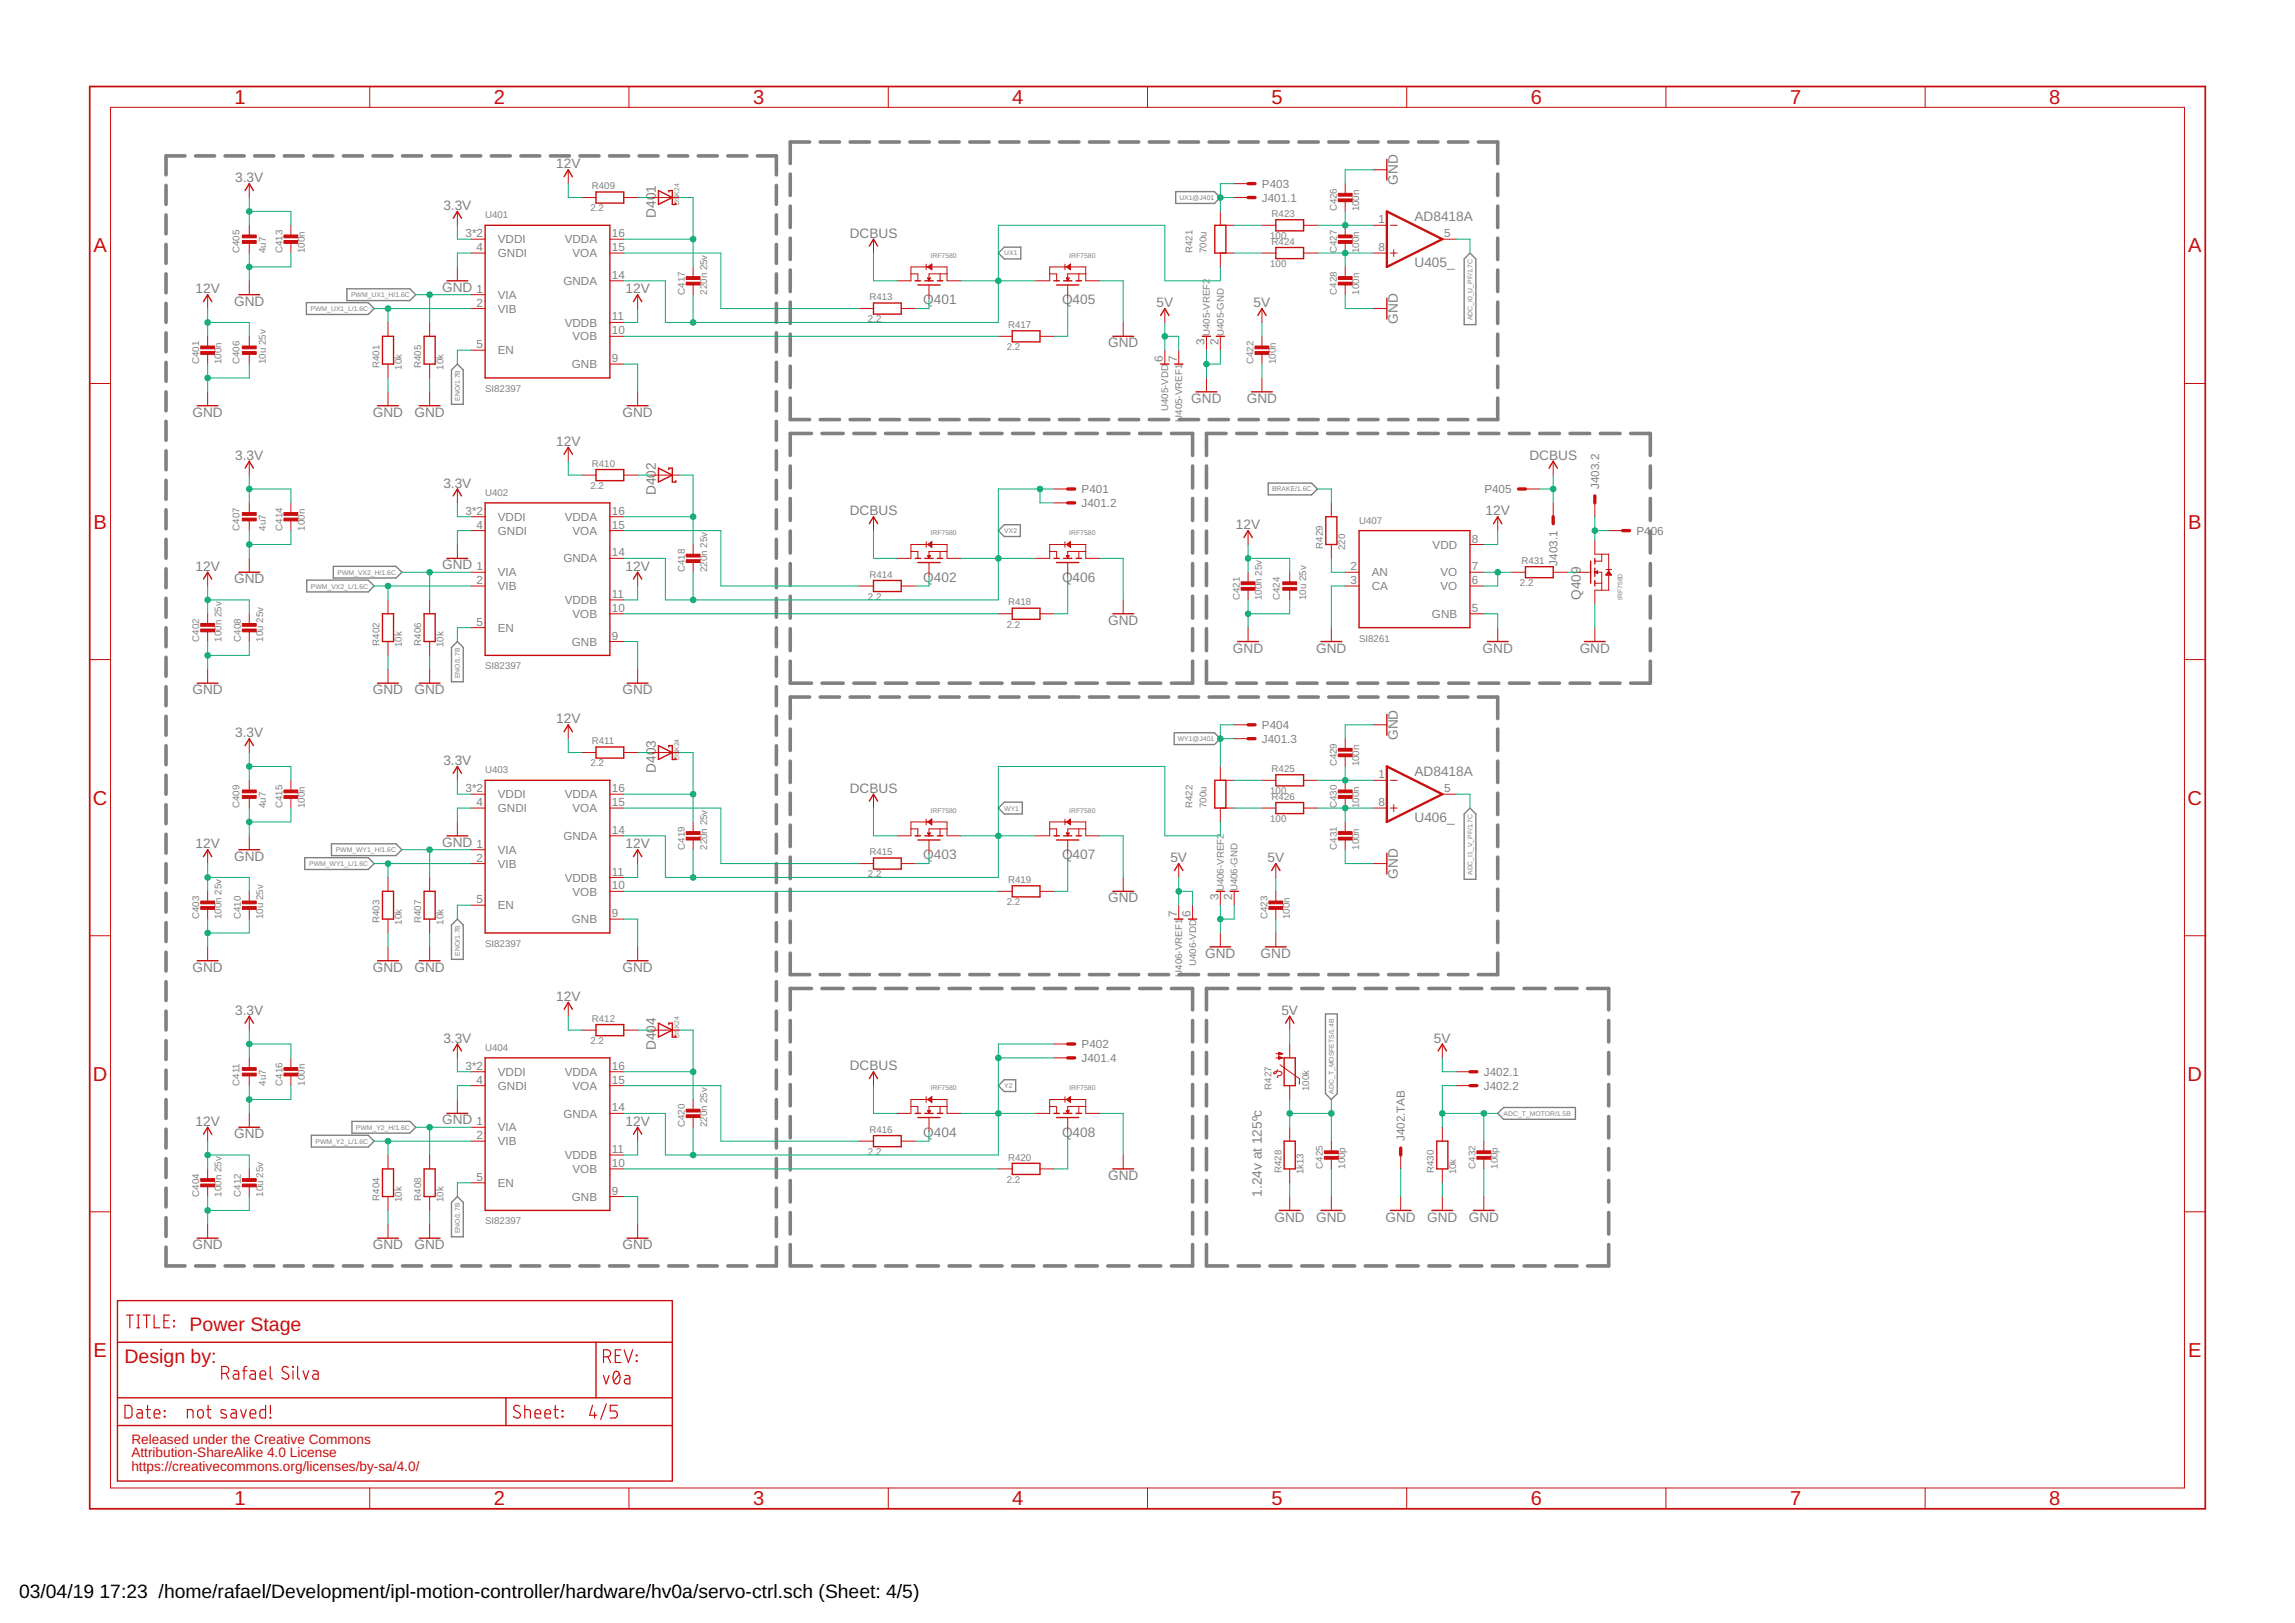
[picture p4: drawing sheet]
<svg xmlns="http://www.w3.org/2000/svg" width="420mm" height="297mm" viewBox="0 0 420 297" stroke-linecap="round" stroke-linejoin="round" font-family="sans-serif">
<defs><g id="words">
<g font-size="3.7" fill="#c90d0c">
<text x="42.9" y="19">1</text>
<text x="90.4" y="19">2</text>
<text x="137.9" y="19">3</text>
<text x="185.3" y="19">4</text>
<text x="232.8" y="19">5</text>
<text x="280.3" y="19">6</text>
<text x="327.7" y="19">7</text>
<text x="375.2" y="19">8</text>
<text x="17.1" y="46.2">A</text>
<text x="400.6" y="46.2">A</text>
<text x="17.1" y="96.7">B</text>
<text x="400.6" y="96.7">B</text>
<text x="17" y="147.3">C</text>
<text x="400.5" y="147.3">C</text>
<text x="17" y="197.8">D</text>
<text x="400.5" y="197.8">D</text>
<text x="17.1" y="248.4">E</text>
<text x="400.6" y="248.4">E</text>
<text x="42.9" y="275.5">1</text>
<text x="90.4" y="275.5">2</text>
<text x="137.9" y="275.5">3</text>
<text x="185.3" y="275.5">4</text>
<text x="232.8" y="275.5">5</text>
<text x="280.3" y="275.5">6</text>
<text x="327.7" y="275.5">7</text>
<text x="375.2" y="275.5">8</text>
</g>
<g font-size="3.6" fill="#c90d0c">
<text x="34.7" y="243.6">Power Stage</text>
<text x="22.8" y="249.5">Design by:</text>
</g>
<g font-size="3.5">
<text x="3.5" y="292.5">03/04/19</text>
<text x="18.2" y="292.5">17:23 /home/rafael/Development/ipl-motion-controller/hardware/hv0a/servo-ctrl.sch (Sheet: 4/5)</text>
</g>
<g font-size="2.5" fill="#808080">
<text x="43.1" y="33.4">3.3V</text>
<text x="101.8" y="30.8">12V</text>
<text x="255.9" y="33.8" transform="rotate(-90 255.9 33.8)">GND</text>
<text x="81.2" y="38.4">3.3V</text>
<text x="120" y="39.8" transform="rotate(-90 120 39.8)">D401</text>
<text x="259" y="40.5">AD8418A</text>
<text x="155.6" y="43.5">DCBUS</text>
<text x="35.8" y="53.7">12V</text>
<text x="81" y="53.4">GND</text>
<text x="114.5" y="53.7">12V</text>
<text x="259" y="48.9">U405_</text>
<text x="42.9" y="56">GND</text>
<text x="169" y="55.7">Q401</text>
<text x="194.4" y="55.7">Q405</text>
<text x="211.7" y="56.2">5V</text>
<text x="229.5" y="56.2">5V</text>
<text x="255.9" y="59.2" transform="rotate(-90 255.9 59.2)">GND</text>
<text x="202.9" y="63.6">GND</text>
<text x="35.2" y="76.3">GND</text>
<text x="68.3" y="76.3">GND</text>
<text x="75.9" y="76.3">GND</text>
<text x="114" y="76.3">GND</text>
<text x="218.1" y="73.7">GND</text>
<text x="228.3" y="73.7">GND</text>
<text x="101.8" y="81.6">12V</text>
<text x="43.1" y="84.2">3.3V</text>
<text x="81.2" y="89.2">3.3V</text>
<text x="280" y="84.2">DCBUS</text>
<text x="120" y="90.6" transform="rotate(-90 120 90.6)">D402</text>
<text x="155.6" y="94.3">DCBUS</text>
<text x="272" y="94.3">12V</text>
<text x="226.3" y="96.8">12V</text>
<text x="35.8" y="104.5">12V</text>
<text x="42.9" y="106.8">GND</text>
<text x="81" y="104.2">GND</text>
<text x="114.5" y="104.5">12V</text>
<text x="169" y="106.5">Q402</text>
<text x="194.4" y="106.5">Q406</text>
<text x="289.4" y="109.8" transform="rotate(-90 289.4 109.8)">Q409</text>
<text x="202.9" y="114.4">GND</text>
<text x="225.7" y="119.5">GND</text>
<text x="241" y="119.5">GND</text>
<text x="271.4" y="119.5">GND</text>
<text x="289.2" y="119.5">GND</text>
<text x="35.2" y="127.1">GND</text>
<text x="68.3" y="127.1">GND</text>
<text x="75.9" y="127.1">GND</text>
<text x="114" y="127.1">GND</text>
<text x="43.1" y="134.9">3.3V</text>
<text x="101.8" y="132.4">12V</text>
<text x="255.9" y="135.4" transform="rotate(-90 255.9 135.4)">GND</text>
<text x="81.2" y="140">3.3V</text>
<text x="120" y="141.4" transform="rotate(-90 120 141.4)">D403</text>
<text x="259" y="142.1">AD8418A</text>
<text x="155.6" y="145.1">DCBUS</text>
<text x="35.8" y="155.3">12V</text>
<text x="81" y="155">GND</text>
<text x="114.5" y="155.3">12V</text>
<text x="259" y="150.4">U406_</text>
<text x="42.9" y="157.5">GND</text>
<text x="169" y="157.3">Q403</text>
<text x="194.4" y="157.3">Q407</text>
<text x="214.3" y="157.8">5V</text>
<text x="232" y="157.8">5V</text>
<text x="255.9" y="160.8" transform="rotate(-90 255.9 160.8)">GND</text>
<text x="202.9" y="165.2">GND</text>
<text x="35.2" y="177.9">GND</text>
<text x="68.3" y="177.9">GND</text>
<text x="75.9" y="177.9">GND</text>
<text x="114" y="177.9">GND</text>
<text x="220.6" y="175.3">GND</text>
<text x="230.8" y="175.3">GND</text>
<text x="43.1" y="185.7">3.3V</text>
<text x="101.8" y="183.2">12V</text>
<text x="234.6" y="185.7">5V</text>
<text x="81.2" y="190.8">3.3V</text>
<text x="262.5" y="190.8">5V</text>
<text x="120" y="192.2" transform="rotate(-90 120 192.2)">D404</text>
<text x="155.6" y="195.9">DCBUS</text>
<text x="35.8" y="206">12V</text>
<text x="42.9" y="208.3">GND</text>
<text x="81" y="205.8">GND</text>
<text x="114.5" y="206">12V</text>
<text x="169" y="208.1">Q404</text>
<text x="194.4" y="208.1">Q408</text>
<text x="202.9" y="216">GND</text>
<text x="231" y="219" transform="rotate(-90 231 219)">1.24v at 125ºc</text>
<text x="233.3" y="223.6">GND</text>
<text x="241" y="223.6">GND</text>
<text x="253.7" y="223.6">GND</text>
<text x="261.3" y="223.6">GND</text>
<text x="268.9" y="223.6">GND</text>
<text x="35.2" y="228.7">GND</text>
<text x="68.3" y="228.7">GND</text>
<text x="75.9" y="228.7">GND</text>
<text x="114" y="228.7">GND</text>
</g>
<g font-size="2.5" fill="#c90d0c">
<text x="24" y="264.2">Released under the Creative Commons</text>
<text x="24" y="269.3">https://creativecommons.org/licenses/by-sa/4.0/</text>
<text x="24" y="266.7">Attribution-ShareAlike 4.0 License</text>
</g>
<g font-size="2.1" fill="#808080">
<text x="231" y="34.4">P403</text>
<text x="231" y="36.9">J401.1</text>
<text x="252.3" y="40.9">1</text>
<text x="85.2" y="43.4">3*2</text>
<text x="87.3" y="46">4</text>
<text x="91.1" y="44.5">VDDI</text>
<text x="91.1" y="47.1">GNDI</text>
<text x="103.4" y="44.5">VDDA</text>
<text x="104.8" y="47.1">VOA</text>
<text x="112" y="46">15</text>
<text x="112" y="43.4">16</text>
<text x="252.3" y="46">8</text>
<text x="264.4" y="43.4">5</text>
<text x="87.3" y="53.6">1</text>
<text x="103.1" y="52.2">GNDA</text>
<text x="112" y="51">14</text>
<text x="87.3" y="56.1">2</text>
<text x="91.1" y="54.7">VIA</text>
<text x="91.1" y="57.2">VIB</text>
<text x="103.4" y="59.8">VDDB</text>
<text x="112" y="58.7">11</text>
<text x="87.3" y="63.7">5</text>
<text x="91.1" y="64.9">EN</text>
<text x="104.8" y="62.3">VOB</text>
<text x="112" y="61.2">10</text>
<text x="220.5" y="63.1" transform="rotate(-90 220.5 63.1)">3</text>
<text x="223.1" y="63.1" transform="rotate(-90 223.1 63.1)">2</text>
<text x="104.7" y="67.4">GNB</text>
<text x="112" y="66.3">9</text>
<text x="212.9" y="66.3" transform="rotate(-90 212.9 66.3)">6</text>
<text x="215.4" y="66.3" transform="rotate(-90 215.4 66.3)">7</text>
<text x="292.7" y="89.5" transform="rotate(-90 292.7 89.5)">J403.2</text>
<text x="85.2" y="94.2">3*2</text>
<text x="91.1" y="95.3">VDDI</text>
<text x="103.4" y="95.3">VDDA</text>
<text x="112" y="94.2">16</text>
<text x="198" y="92.8">J401.2</text>
<text x="198" y="90.2">P401</text>
<text x="271.7" y="90.2">P405</text>
<text x="87.3" y="96.7">4</text>
<text x="91.1" y="97.9">GNDI</text>
<text x="104.8" y="97.9">VOA</text>
<text x="112" y="101.8">14</text>
<text x="112" y="96.7">15</text>
<text x="262.3" y="100.4">VDD</text>
<text x="269.5" y="99.3">8</text>
<text x="299.6" y="97.9">P4</text>
<text x="302.2" y="97.9">06</text>
<text x="87.3" y="104.4">1</text>
<text x="87.3" y="106.9">2</text>
<text x="91.1" y="105.5">VIA</text>
<text x="103.1" y="102.9">GNDA</text>
<text x="247.3" y="104.4">2</text>
<text x="247.3" y="106.9">3</text>
<text x="251.1" y="105.5">AN</text>
<text x="263.7" y="105.5">VO</text>
<text x="269.5" y="106.9">6</text>
<text x="269.5" y="104.4">7</text>
<text x="285.1" y="103.5" transform="rotate(-90 285.1 103.5)">J403.1</text>
<text x="91.1" y="108">VIB</text>
<text x="103.4" y="110.6">VDDB</text>
<text x="104.8" y="113.1">VOB</text>
<text x="112" y="112">10</text>
<text x="112" y="109.4">11</text>
<text x="251.1" y="108">CA</text>
<text x="262.2" y="113.1">GNB</text>
<text x="263.7" y="108">VO</text>
<text x="269.5" y="112">5</text>
<text x="87.3" y="114.5">5</text>
<text x="91.1" y="115.6">EN</text>
<text x="104.7" y="118.2">GNB</text>
<text x="112" y="117.1">9</text>
<text x="231" y="136">J401.3</text>
<text x="231" y="133.4">P404</text>
<text x="252.3" y="142.5">1</text>
<text x="85.2" y="145">3*2</text>
<text x="87.3" y="147.5">4</text>
<text x="91.1" y="146.1">VDDI</text>
<text x="91.1" y="148.7">GNDI</text>
<text x="103.4" y="146.1">VDDA</text>
<text x="104.8" y="148.7">VOA</text>
<text x="112" y="147.5">15</text>
<text x="112" y="145">16</text>
<text x="252.3" y="147.5">8</text>
<text x="264.4" y="145">5</text>
<text x="87.3" y="155.2">1</text>
<text x="103.1" y="153.7">GNDA</text>
<text x="112" y="152.6">14</text>
<text x="87.3" y="157.7">2</text>
<text x="91.1" y="156.3">VIA</text>
<text x="91.1" y="158.8">VIB</text>
<text x="103.4" y="161.4">VDDB</text>
<text x="112" y="160.2">11</text>
<text x="87.3" y="165.3">5</text>
<text x="91.1" y="166.4">EN</text>
<text x="104.8" y="163.9">VOB</text>
<text x="112" y="162.8">10</text>
<text x="112" y="167.9">9</text>
<text x="215.4" y="167.9" transform="rotate(-90 215.4 167.9)">7</text>
<text x="218" y="167.9" transform="rotate(-90 218 167.9)">6</text>
<text x="223.1" y="164.7" transform="rotate(-90 223.1 164.7)">3</text>
<text x="225.6" y="164.7" transform="rotate(-90 225.6 164.7)">2</text>
<text x="104.7" y="169">GNB</text>
<text x="198" y="191.8">P402</text>
<text x="85.2" y="195.8">3*2</text>
<text x="91.1" y="196.9">VDDI</text>
<text x="103.4" y="196.9">VDDA</text>
<text x="112" y="195.8">16</text>
<text x="198" y="194.4">J401.4</text>
<text x="271.7" y="196.9">J402.1</text>
<text x="87.3" y="198.3">4</text>
<text x="91.1" y="199.4">GNDI</text>
<text x="104.8" y="199.4">VOA</text>
<text x="112" y="203.4">14</text>
<text x="112" y="198.3">15</text>
<text x="271.7" y="199.4">J402.2</text>
<text x="87.3" y="205.9">1</text>
<text x="87.3" y="208.5">2</text>
<text x="91.1" y="207.1">VIA</text>
<text x="91.1" y="209.6">VIB</text>
<text x="103.1" y="204.5">GNDA</text>
<text x="257.2" y="208.8" transform="rotate(-90 257.2 208.8)">J402.TAB</text>
<text x="103.4" y="212.1">VDDB</text>
<text x="104.8" y="214.7">VOB</text>
<text x="112" y="213.6">10</text>
<text x="112" y="211">11</text>
<text x="87.3" y="216.1">5</text>
<text x="91.1" y="217.2">EN</text>
<text x="104.7" y="219.8">GNB</text>
<text x="112" y="218.6">9</text>
</g>
<g font-size="1.8" fill="#808080">
<text x="108.4" y="34.6">R409</text>
<text x="88.8" y="40">U401</text>
<text x="108.1" y="38.7">2.2</text>
<text x="232.8" y="39.7">R423</text>
<text x="244.7" y="38.7" transform="rotate(-90 244.7 38.7)">C426</text>
<text x="248.8" y="38.7" transform="rotate(-90 248.8 38.7)">100n</text>
<text x="43.9" y="46.3" transform="rotate(-90 43.9 46.3)">C405</text>
<text x="48.7" y="46.3" transform="rotate(-90 48.7 46.3)">4u7</text>
<text x="51.7" y="46.3" transform="rotate(-90 51.7 46.3)">C413</text>
<text x="55.8" y="46.3" transform="rotate(-90 55.8 46.3)">100n</text>
<text x="218.3" y="46.3" transform="rotate(-90 218.3 46.3)">R421</text>
<text x="220.9" y="46.3" transform="rotate(-90 220.9 46.3)">700u</text>
<text x="232.6" y="43.8">100</text>
<text x="232.8" y="44.8">R424</text>
<text x="244.7" y="46.3" transform="rotate(-90 244.7 46.3)">C427</text>
<text x="248.8" y="46.3" transform="rotate(-90 248.8 46.3)">100n</text>
<text x="125.4" y="53.9" transform="rotate(-90 125.4 53.9)">C417</text>
<text x="129.4" y="53.9" transform="rotate(-90 129.4 53.9)">220n 25v</text>
<text x="232.6" y="48.9">100</text>
<text x="244.7" y="53.9" transform="rotate(-90 244.7 53.9)">C428</text>
<text x="248.8" y="53.9" transform="rotate(-90 248.8 53.9)">100n</text>
<text x="158.9" y="59">2.2</text>
<text x="159.2" y="54.9">R413</text>
<text x="184.3" y="64.1">2.2</text>
<text x="184.6" y="60">R417</text>
<text x="221.5" y="61.6" transform="rotate(-90 221.5 61.6)">U405-VREF2</text>
<text x="224" y="61.6" transform="rotate(-90 224 61.6)">U405-GND</text>
<text x="36.5" y="66.6" transform="rotate(-90 36.5 66.6)">C401</text>
<text x="40.6" y="66.6" transform="rotate(-90 40.6 66.6)">100n</text>
<text x="43.9" y="66.6" transform="rotate(-90 43.9 66.6)">C406</text>
<text x="48.7" y="66.6" transform="rotate(-90 48.7 66.6)">10u 25v</text>
<text x="69.5" y="67.4" transform="rotate(-90 69.5 67.4)">R401</text>
<text x="73.6" y="67.6" transform="rotate(-90 73.6 67.6)">10k</text>
<text x="77.1" y="67.4" transform="rotate(-90 77.1 67.4)">R405</text>
<text x="81.2" y="67.6" transform="rotate(-90 81.2 67.6)">10k</text>
<text x="88.8" y="71.7">SI82397</text>
<text x="229.5" y="66.6" transform="rotate(-90 229.5 66.6)">C422</text>
<text x="233.6" y="66.6" transform="rotate(-90 233.6 66.6)">100n</text>
<text x="213.9" y="75.2" transform="rotate(-90 213.9 75.2)">U405-VDD</text>
<text x="216.4" y="77.2" transform="rotate(-90 216.4 77.2)">U405-VREF1</text>
<text x="108.1" y="89.5">2.2</text>
<text x="108.4" y="85.4">R410</text>
<text x="88.8" y="90.8">U402</text>
<text x="248.8" y="95.8">U407</text>
<text x="43.9" y="97.1" transform="rotate(-90 43.9 97.1)">C407</text>
<text x="48.7" y="97.1" transform="rotate(-90 48.7 97.1)">4u7</text>
<text x="51.7" y="97.1" transform="rotate(-90 51.7 97.1)">C414</text>
<text x="55.8" y="97.1" transform="rotate(-90 55.8 97.1)">100n</text>
<text x="242.2" y="100.4" transform="rotate(-90 242.2 100.4)">R429</text>
<text x="246.3" y="100.7" transform="rotate(-90 246.3 100.7)">220</text>
<text x="125.4" y="104.7" transform="rotate(-90 125.4 104.7)">C418</text>
<text x="129.4" y="104.7" transform="rotate(-90 129.4 104.7)">220n 25v</text>
<text x="159.2" y="105.7">R414</text>
<text x="278.3" y="107.3">2.2</text>
<text x="278.5" y="103.2">R431</text>
<text x="158.9" y="109.8">2.2</text>
<text x="184.6" y="110.8">R418</text>
<text x="227" y="109.8" transform="rotate(-90 227 109.8)">C421</text>
<text x="231" y="109.8" transform="rotate(-90 231 109.8)">100n 25v</text>
<text x="234.3" y="109.8" transform="rotate(-90 234.3 109.8)">C424</text>
<text x="239.2" y="109.8" transform="rotate(-90 239.2 109.8)">10u 25v</text>
<text x="36.5" y="117.4" transform="rotate(-90 36.5 117.4)">C402</text>
<text x="40.6" y="117.4" transform="rotate(-90 40.6 117.4)">100n 25v</text>
<text x="44.1" y="117.4" transform="rotate(-90 44.1 117.4)">C408</text>
<text x="48.2" y="117.4" transform="rotate(-90 48.2 117.4)">10u 25v</text>
<text x="69.5" y="118.2" transform="rotate(-90 69.5 118.2)">R402</text>
<text x="73.6" y="118.4" transform="rotate(-90 73.6 118.4)">10k</text>
<text x="77.1" y="118.2" transform="rotate(-90 77.1 118.2)">R406</text>
<text x="81.2" y="118.4" transform="rotate(-90 81.2 118.4)">10k</text>
<text x="184.3" y="114.9">2.2</text>
<text x="248.8" y="117.4">SI8261</text>
<text x="88.8" y="122.5">SI82397</text>
<text x="108.4" y="136.2">R411</text>
<text x="88.8" y="141.5">U403</text>
<text x="108.1" y="140.3">2.2</text>
<text x="232.8" y="141.3">R425</text>
<text x="244.7" y="140.3" transform="rotate(-90 244.7 140.3)">C429</text>
<text x="248.8" y="140.3" transform="rotate(-90 248.8 140.3)">100n</text>
<text x="43.9" y="147.9" transform="rotate(-90 43.9 147.9)">C409</text>
<text x="48.7" y="147.9" transform="rotate(-90 48.7 147.9)">4u7</text>
<text x="51.7" y="147.9" transform="rotate(-90 51.7 147.9)">C415</text>
<text x="55.8" y="147.9" transform="rotate(-90 55.8 147.9)">100n</text>
<text x="218.3" y="147.9" transform="rotate(-90 218.3 147.9)">R422</text>
<text x="220.9" y="147.9" transform="rotate(-90 220.9 147.9)">700u</text>
<text x="232.6" y="145.4">100</text>
<text x="232.8" y="146.4">R426</text>
<text x="244.7" y="147.9" transform="rotate(-90 244.7 147.9)">C430</text>
<text x="248.8" y="147.9" transform="rotate(-90 248.8 147.9)">100n</text>
<text x="125.4" y="155.5" transform="rotate(-90 125.4 155.5)">C419</text>
<text x="129.4" y="155.5" transform="rotate(-90 129.4 155.5)">220n 25v</text>
<text x="232.6" y="150.4">100</text>
<text x="244.7" y="155.5" transform="rotate(-90 244.7 155.5)">C431</text>
<text x="248.8" y="155.5" transform="rotate(-90 248.8 155.5)">100n</text>
<text x="158.9" y="160.6">2.2</text>
<text x="159.2" y="156.5">R415</text>
<text x="184.6" y="161.6">R419</text>
<text x="184.3" y="165.7">2.2</text>
<text x="224" y="163.1" transform="rotate(-90 224 163.1)">U406-VREF2</text>
<text x="226.6" y="163.1" transform="rotate(-90 226.6 163.1)">U406-GND</text>
<text x="36.5" y="168.2" transform="rotate(-90 36.5 168.2)">C403</text>
<text x="40.6" y="168.2" transform="rotate(-90 40.6 168.2)">100n 25v</text>
<text x="44.1" y="168.2" transform="rotate(-90 44.1 168.2)">C410</text>
<text x="48.2" y="168.2" transform="rotate(-90 48.2 168.2)">10u 25v</text>
<text x="69.5" y="169" transform="rotate(-90 69.5 169)">R403</text>
<text x="73.6" y="169.2" transform="rotate(-90 73.6 169.2)">10k</text>
<text x="77.1" y="169" transform="rotate(-90 77.1 169)">R407</text>
<text x="81.2" y="169.2" transform="rotate(-90 81.2 169.2)">10k</text>
<text x="88.8" y="173.3">SI82397</text>
<text x="232" y="168.2" transform="rotate(-90 232 168.2)">C423</text>
<text x="236.1" y="168.2" transform="rotate(-90 236.1 168.2)">100n</text>
<text x="216.4" y="178.8" transform="rotate(-90 216.4 178.8)">U406-VREF1</text>
<text x="219" y="176.8" transform="rotate(-90 219 176.8)">U406-VDD</text>
<text x="108.1" y="191.1">2.2</text>
<text x="108.4" y="187">R412</text>
<text x="88.8" y="192.3">U404</text>
<text x="43.9" y="198.7" transform="rotate(-90 43.9 198.7)">C411</text>
<text x="48.7" y="198.7" transform="rotate(-90 48.7 198.7)">4u7</text>
<text x="51.7" y="198.7" transform="rotate(-90 51.7 198.7)">C416</text>
<text x="55.8" y="198.7" transform="rotate(-90 55.8 198.7)">100n</text>
<text x="232.8" y="199.4" transform="rotate(-90 232.8 199.4)">R427</text>
<text x="239.7" y="199.7" transform="rotate(-90 239.7 199.7)">100k</text>
<text x="125.4" y="206.3" transform="rotate(-90 125.4 206.3)">C420</text>
<text x="129.4" y="206.3" transform="rotate(-90 129.4 206.3)">220n 25v</text>
<text x="159.2" y="207.3">R416</text>
<text x="158.9" y="211.4">2.2</text>
<text x="184.6" y="212.4">R420</text>
<text x="234.6" y="214.7" transform="rotate(-90 234.6 214.7)">R428</text>
<text x="238.6" y="214.9" transform="rotate(-90 238.6 214.9)">1k13</text>
<text x="242.2" y="213.9" transform="rotate(-90 242.2 213.9)">C425</text>
<text x="246.3" y="213.9" transform="rotate(-90 246.3 213.9)">100p</text>
<text x="262.5" y="214.7" transform="rotate(-90 262.5 214.7)">R430</text>
<text x="266.6" y="214.9" transform="rotate(-90 266.6 214.9)">10k</text>
<text x="270.1" y="213.9" transform="rotate(-90 270.1 213.9)">C432</text>
<text x="274.2" y="213.9" transform="rotate(-90 274.2 213.9)">100p</text>
<text x="36.5" y="219" transform="rotate(-90 36.5 219)">C404</text>
<text x="40.6" y="219" transform="rotate(-90 40.6 219)">100n 25v</text>
<text x="44.1" y="219" transform="rotate(-90 44.1 219)">C412</text>
<text x="48.2" y="219" transform="rotate(-90 48.2 219)">10u 25v</text>
<text x="69.5" y="219.8" transform="rotate(-90 69.5 219.8)">R404</text>
<text x="73.6" y="220" transform="rotate(-90 73.6 220)">10k</text>
<text x="77.1" y="219.8" transform="rotate(-90 77.1 219.8)">R408</text>
<text x="81.2" y="220" transform="rotate(-90 81.2 220)">10k</text>
<text x="184.3" y="216.5">2.2</text>
<text x="88.8" y="224.1">SI82397</text>
</g>
<g font-size="1.2" fill="#808080">
<text x="124.4" y="35.8" transform="rotate(-90 124.4 35.8)">K24</text>
<text x="124.4" y="37.6" transform="rotate(-90 124.4 37.6)">DS</text>
<text x="215.9" y="36.6">UX1@J401</text>
<text x="170.4" y="47.2">IRF7580</text>
<text x="183.9" y="46.8">UX1</text>
<text x="195.8" y="47.2">IRF7580</text>
<text x="56.9" y="56.9">PWM_UX1_L/1.6C</text>
<text x="64.3" y="54.4">PWM_UX1_H/1.6C</text>
<text x="269.6" y="58.6" transform="rotate(-90 269.6 58.6)">ADC_I0_U_PF/1.7C</text>
<text x="84.2" y="73.3" transform="rotate(-90 84.2 73.3)">ENO/1.7B</text>
<text x="232.9" y="89.9">BRAKE/1.6C</text>
<text x="170.4" y="98">IRF7580</text>
<text x="183.9" y="97.5">VX2</text>
<text x="195.8" y="98">IRF7580</text>
<text x="56.9" y="107.7">PWM_VX2_L/1.6C</text>
<text x="61.8" y="105.2">PWM_VX2_H/1.6C</text>
<text x="297.1" y="109.8" transform="rotate(-90 297.1 109.8)">IRF7580</text>
<text x="84.2" y="124.1" transform="rotate(-90 84.2 124.1)">ENO/1.7B</text>
<text x="124.4" y="137.4" transform="rotate(-90 124.4 137.4)">K24</text>
<text x="215.6" y="135.6">WY1@J401</text>
<text x="124.4" y="139.2" transform="rotate(-90 124.4 139.2)">DS</text>
<text x="170.4" y="148.8">IRF7580</text>
<text x="183.9" y="148.3">WY1</text>
<text x="195.8" y="148.8">IRF7580</text>
<text x="61.5" y="156">PWM_WY1_H/1.6C</text>
<text x="56.6" y="158.5">PWM_WY1_L/1.6C</text>
<text x="269.6" y="160.1" transform="rotate(-90 269.6 160.1)">ADC_I1_V_PF/1.7C</text>
<text x="84.2" y="174.9" transform="rotate(-90 84.2 174.9)">ENO/1.7B</text>
<text x="124.4" y="189.9" transform="rotate(-90 124.4 189.9)">DS</text>
<text x="124.4" y="188.2" transform="rotate(-90 124.4 188.2)">K24</text>
<text x="170.4" y="199.6">IRF7580</text>
<text x="183.9" y="199.1">Y2</text>
<text x="195.8" y="199.6">IRF7580</text>
<text x="244.2" y="200.1" transform="rotate(-90 244.2 200.1)">ADC_T_MOSFETS/1.4B</text>
<text x="57.8" y="209.3">PWM_Y2_L/1.6C</text>
<text x="65.2" y="206.7">PWM_Y2_H/1.6C</text>
<text x="275.3" y="204.2">ADC_T_MOTOR/1.5B</text>
<text x="84.2" y="225.7" transform="rotate(-90 84.2 225.7)">ENO/1.7B</text>
</g>
</g></defs>
<g fill="none" stroke="#808080" stroke-width=".66">
<path d="M30.4 33.9v3.5M30.4 39.3v3.5M33.9 28.5h-3.5v3.5M35.8 28.5h3.5M41.2 28.5h3.5M46.6 28.5h3.5M52 28.5h3.5M57.5 28.5h3.4M62.9 28.5h3.5M68.3 28.5h3.5M73.7 28.5h3.5M79.1 28.5h3.5"/>
<path d="M84.5 28.5h3.5M89.9 28.5h3.5M95.4 28.5h3.4M100.8 28.5h3.4M106.2 28.5h3.5M111.6 28.5h3.5M117 28.5h3.5M122.4 28.5h3.5M127.8 28.5h3.5M133.2 28.5h3.5M138.7 28.5h3.4v3.5M142.1 33.9v3.5"/>
<path d="M142.1 39.3v3.5M144.7 31.9v3.9M144.7 37.7v3.9M148.2 26h-3.5v3.9M150.2 26h3.5M155.6 26h3.6M161.1 26h3.6M166.6 26h3.5M172.1 26h3.5M177.5 26h3.6M183 26h3.6M188.5 26h3.5"/>
<path d="M194 26h3.5M199.5 26h3.5M204.9 26h3.6M210.4 26h3.6M215.9 26h3.5M221.4 26h3.5M226.8 26h3.6M232.3 26h3.6M237.8 26h3.5M243.3 26h3.5M248.8 26h3.5M254.2 26h3.6"/>
<path d="M259.7 26h3.5M265.2 26h3.5M270.7 26h3.5v3.9M274.2 31.9v3.9M274.2 37.7v3.9M30.4 44.7v3.5M30.4 50.1v3.5M30.4 55.5v3.5M142.1 44.7v3.5M142.1 50.1v3.5M142.1 55.5v3.5M144.7 43.6v3.9"/>
<path d="M144.7 49.4v4M144.7 55.3v3.9M274.2 43.6v3.9M274.2 49.4v4M274.2 55.3v3.9M30.4 60.9v3.5M30.4 66.3v3.5M30.4 71.7v3.5M30.4 77.1v3.5M142.1 60.9v3.5M142.1 66.3v3.5M142.1 71.7v3.5"/>
<path d="M142.1 77.1v3.5M144.7 72.9v3.9h3.5M144.7 61.2v3.9M144.7 67v3.9M148.6 79.3h-3.9v4.1M150.2 76.8h3.5M150.5 79.3h3.9M155.6 76.8h3.6M156.3 79.3h3.9M161.1 76.8h3.6M162.1 79.3h3.9M166.6 76.8h3.5"/>
<path d="M167.9 79.3h3.9M172.1 76.8h3.5M173.8 79.3h3.8M177.5 76.8h3.6M179.6 79.3h3.9M183 76.8h3.6M185.4 79.3h3.9M188.5 76.8h3.5M191.2 79.3h3.9M194 76.8h3.5M197 79.3h3.9M199.5 76.8h3.5"/>
<path d="M202.8 79.3h3.9M204.9 76.8h3.6M208.6 79.3h3.9M210.4 76.8h3.6M214.5 79.3h3.8v4.1M215.9 76.8h3.5M221.4 76.8h3.5M224.5 79.3h-3.6v4.1M226.4 79.3h3.6M226.8 76.8h3.6M232 79.3h3.6M232.3 76.8h3.6"/>
<path d="M237.5 79.3h3.6M237.8 76.8h3.5M243.1 79.3h3.6M243.3 76.8h3.5M248.6 79.3h3.6M248.8 76.8h3.5M254.1 79.3h3.7M254.2 76.8h3.6M259.7 79.3h3.6M259.7 76.8h3.5M265.2 76.8h3.5M265.2 79.3h3.7"/>
<path d="M270.8 79.3h3.6M274.2 61.2v3.9M274.2 67v3.9M274.2 72.9v3.9h-3.5M276.3 79.3h3.7M281.9 79.3h3.6M287.4 79.3h3.6M293 79.3h3.6M298.5 79.3h3.6v4.1M30.4 82.5v3.5M30.4 87.9v3.5M30.4 93.3v3.5"/>
<path d="M30.4 98.7v3.5M142.1 82.5v3.5M142.1 87.9v3.5M142.1 93.3v3.5M142.1 98.7v3.5M144.7 85.3v4M144.7 91.2v4M144.7 97.2v4M218.3 85.3v4M218.3 91.2v4M218.3 97.2v4M220.9 85.3v4"/>
<path d="M220.9 91.2v4M220.9 97.2v4M302.1 85.3v4M302.1 91.2v4M302.1 97.2v4M30.4 104.1v3.5M30.4 109.5v3.5M30.4 114.9v3.5M142.1 104.1v3.5M142.1 109.5v3.5M142.1 114.9v3.5M144.7 103.1v4.1"/>
<path d="M144.7 109.1v4M144.7 115.1v4M218.3 103.1v4.1M218.3 109.1v4M218.3 115.1v4M220.9 103.1v4.1M220.9 109.1v4M220.9 115.1v4M302.1 103.1v4.1M302.1 109.1v4M302.1 115.1v4M30.4 120.3v3.5"/>
<path d="M30.4 125.7v3.5M30.4 131.1v3.5M30.4 136.5v3.5M142.1 120.3v3.5M142.1 125.7v3.5M142.1 131.1v3.5M142.1 136.5v3.5M144.7 121v4h3.9M144.7 133.4v4M144.7 139.3v3.9M148.2 127.6h-3.5v3.9M150.2 127.6h3.5"/>
<path d="M150.5 125h3.9M155.6 127.6h3.6M156.3 125h3.9M161.1 127.6h3.6M162.1 125h3.9M166.6 127.6h3.5M167.9 125h3.9M172.1 127.6h3.5M173.8 125h3.8M177.5 127.6h3.6M179.6 125h3.9M183 127.6h3.6"/>
<path d="M185.4 125h3.9M188.5 127.6h3.5M191.2 125h3.9M194 127.6h3.5M197 125h3.9M199.5 127.6h3.5M202.8 125h3.9M204.9 127.6h3.6M208.6 125h3.9M210.4 127.6h3.6M215.9 127.6h3.5M218.3 121v4h-3.8"/>
<path d="M220.9 121v4h3.6M221.4 127.6h3.5M226.4 125h3.6M226.8 127.6h3.6M232 125h3.6M232.3 127.6h3.6M237.5 125h3.6M237.8 127.6h3.5M243.1 125h3.6M243.3 127.6h3.5M248.6 125h3.6M248.8 127.6h3.5"/>
<path d="M254.1 125h3.7M254.2 127.6h3.6M259.7 125h3.6M259.7 127.6h3.5M265.2 127.6h3.5M265.2 125h3.7M270.7 127.6h3.5v3.9M270.8 125h3.6M274.2 133.4v4M274.2 139.3v3.9M276.3 125h3.7M281.9 125h3.6"/>
<path d="M287.4 125h3.6M293 125h3.6M302.1 121v4h-3.6M30.4 141.9v3.5M30.4 147.3v3.4M30.4 152.7v3.4M30.4 158.1v3.4M142.1 141.9v3.5M142.1 147.3v3.4M142.1 152.7v3.4M142.1 158.1v3.4M144.7 145.2v3.9"/>
<path d="M144.7 151v3.9M144.7 156.9v3.9M274.2 145.2v3.9M274.2 151v3.9M274.2 156.9v3.9M30.4 163.5v3.4M30.4 168.9v3.4M30.4 174.3v3.4M30.4 179.7v3.4M142.1 163.5v3.4M142.1 168.9v3.4M142.1 174.3v3.4"/>
<path d="M142.1 179.7v3.4M144.7 162.7v3.9M144.7 168.6v3.9M144.7 174.4v4h3.5M150.2 178.4h3.5M155.6 178.4h3.6M161.1 178.4h3.6M166.6 178.4h3.5M172.1 178.4h3.5M177.5 178.4h3.6M183 178.4h3.6M188.5 178.4h3.5"/>
<path d="M194 178.4h3.5M199.5 178.4h3.5M204.9 178.4h3.6M210.4 178.4h3.6M215.9 178.4h3.5M221.4 178.4h3.5M226.8 178.4h3.6M232.3 178.4h3.6M237.8 178.4h3.5M243.3 178.4h3.5M248.8 178.4h3.5M254.2 178.4h3.6"/>
<path d="M259.7 178.4h3.5M265.2 178.4h3.5M274.2 162.7v3.9M274.2 168.6v3.9M274.2 174.4v4h-3.5M30.4 185.1v3.4M30.4 190.5v3.4M30.4 195.9v3.4M142.1 185.1v3.4M142.1 190.5v3.4M142.1 195.9v3.4M144.7 186.8v3.9"/>
<path d="M144.7 192.6v4M144.7 198.5v3.9M148.6 180.9h-3.9v3.9M150.5 180.9h3.9M156.3 180.9h3.9M162.1 180.9h3.9M167.9 180.9h3.9M173.8 180.9h3.8M179.6 180.9h3.9M185.4 180.9h3.9M191.2 180.9h3.9M197 180.9h3.9"/>
<path d="M202.8 180.9h3.9M208.6 180.9h3.9M214.5 180.9h3.8v3.9M218.3 186.8v3.9M218.3 192.6v4M218.3 198.5v3.9M220.9 186.8v3.9M220.9 192.6v4M220.9 198.5v3.9M224.7 180.9h-3.8v3.9M226.7 180.9h3.9M232.5 180.9h3.9"/>
<path d="M238.3 180.9h3.9M244.1 180.9h3.9M249.9 180.9h3.9M255.8 180.9h3.8M261.6 180.9h3.9M267.4 180.9h3.9M273.2 180.9h3.9M279 180.9h3.9M284.8 180.9h3.9M290.6 180.9h3.9v3.9M294.5 186.8v3.9M294.5 192.6v4"/>
<path d="M294.5 198.5v3.9M30.4 201.3v3.4M30.4 206.7v3.4M30.4 212v3.5M30.4 217.4v3.5M142.1 201.3v3.4M142.1 206.7v3.4M142.1 212v3.5M142.1 217.4v3.5M144.7 204.3v4M144.7 210.2v3.9M144.7 216v4"/>
<path d="M218.3 204.3v4M218.3 210.2v3.9M218.3 216v4M220.9 204.3v4M220.9 210.2v3.9M220.9 216v4M294.5 204.3v4M294.5 210.2v3.9M294.5 216v4M30.4 228.2v3.5h3.5M30.4 222.8v3.5M35.8 231.7h3.5"/>
<path d="M41.2 231.7h3.5M46.6 231.7h3.5M52 231.7h3.5M57.5 231.7h3.4M62.9 231.7h3.5M68.3 231.7h3.5M73.7 231.7h3.5M79.1 231.7h3.5M84.5 231.7h3.5M89.9 231.7h3.5M95.4 231.7h3.4M100.8 231.7h3.4"/>
<path d="M106.2 231.7h3.5M111.6 231.7h3.5M117 231.7h3.5M122.4 231.7h3.5M127.8 231.7h3.5M133.2 231.7h3.5M142.1 228.2v3.5h-3.4M142.1 222.8v3.5M144.7 221.9v3.9M144.7 227.8v3.9h3.9M150.5 231.7h3.9M156.3 231.7h3.9"/>
<path d="M162.1 231.7h3.9M167.9 231.7h3.9M173.8 231.7h3.8M179.6 231.7h3.9M185.4 231.7h3.9M191.2 231.7h3.9M197 231.7h3.9M202.8 231.7h3.9M208.6 231.7h3.9M218.3 221.9v3.9M218.3 227.8v3.9h-3.8M220.9 227.8v3.9h3.8"/>
<path d="M220.9 221.9v3.9M226.7 231.7h3.9M232.5 231.7h3.9M238.3 231.7h3.9M244.1 231.7h3.9M249.9 231.7h3.9M255.8 231.7h3.8M261.6 231.7h3.9M267.4 231.7h3.9M273.2 231.7h3.9M279 231.7h3.9M284.8 231.7h3.9"/>
<path d="M294.5 227.8v3.9h-3.9M294.5 221.9v3.9"/>
</g>
<g fill="none" stroke="#808080" stroke-width=".25">
<path d="M215.2 35.1h7.1l1.1 1.1-1.1 1h-7.1zM56.1 55.4h11.3l1.1 1.1-1.1 1.1h-11.3zM63.5 52.9h11.5l1.1 1-1.1 1.1h-11.5zM182.8 46.3l1.1-1.1h3v2.2h-3zM269.1 46.3l1.1 1.1v12h-2.1v-12zM83.7 66.6l1.1 1.1v6.3h-2.1v-6.3zM182.8 97.1l1.1-1.1h2.9v2.2h-2.9zM232.2 88.4h7.9l1.1 1.1-1.1 1.1h-7.9zM56.2 106.2h11.2l1.1 1.1-1.1 1h-11.2zM61 103.7h11.5l1.1 1-1.1 1.1h-11.5zM82.7 118.5l1-1.1 1.1 1.1v6.3h-2.1zM215 134.1h7.3l1.1 1.1-1.1 1.1h-7.3z"/>
<path d="M55.8 157h11.6l1.1 1.1-1.1 1h-11.6zM60.7 154.4h11.8l1.1 1.1-1.1 1.1h-11.8zM182.8 147.9l1.1-1.1h3.3v2.2h-3.3zM269.1 147.9l1.1 1.1v11.9h-2.1v-11.9zM82.7 169.3l1-1.1 1.1 1.1v6.3h-2.1zM182.8 198.7l1.1-1.1h2v2.2h-2zM242.7 185.6h2.1v14.6l-1.1 1-1-1zM57 207.8h10.4l1.1 1.1-1.1 1h-10.4zM64.4 205.2h10.6l1.1 1.1-1.1 1.1h-10.6zM274.2 203.8l1.1-1.1h13.1v2.2h-13.1zM82.7 220.1l1-1.1 1.1 1.1v6.3h-2.1z"/>
</g>
<path d="M16.4 15.8h387.3v260.3h-387.3z" fill="none" stroke="#c90d0c" stroke-width=".32"/>
<g fill="none" stroke="#c90d0c" stroke-width=".18">
<path d="M20.2 19.6h379.7v252.7h-379.7zM67.7 15.8v3.8M115.1 15.8v3.8M162.6 15.8v3.8M210.1 15.8v3.8M257.5 15.8v3.8M305 15.8v3.8M352.4 15.8v3.8M45.6 33.6v2.6M83.7 38.7v2.5M104 31.1v2.5M106.6 36.2h2.5"/>
<path d="M114.2 36.2h2.5M119.3 36.2h5.1M223.4 38.7v2.5h2.6M226 36.2h2.5M226 33.6h2.5M246.3 33.6v2M246.3 36.7v2M251.4 31.1h2.5M38 53.9v2.6M45.6 41.2v2.1M45.6 44.3v2M45.6 51.4v2.5"/>
<path d="M53.3 41.2v2.1M53.3 44.3v2M71 59v2.6M78.7 59v2.6M83.7 48.9v2.5M86.3 43.8h2.5M86.3 46.3h2.5M86.3 53.9h2.5M86.3 56.5h2.5M111.7 43.8h2.5M111.7 46.3h2.5M111.7 59h2.5"/>
<path d="M111.7 51.4h2.5M116.7 53.9v2.6M126.9 48.9v2M126.9 51.9v2M157.4 56.5h2.5M159.9 43.8v2.5M164.2 51.4h2.6v-2.5h6.6v2.5h2.5M165 56.5h2.5M166.8 50.1h1.2v1.3M169.6 48.3v1.1M169.8 50.9l.3 .5 .2-.5M169.8 50.9h.5"/>
<path d="M169.8 50.9l.3 .2M170.1 52.2v2.5M170.1 48.9l.5 .2M170.1 48.9l.5 .5M170.3 50.9l-.2 .2M170.3 48.6l.3 .8M170.6 48.3l-.8 .6 .8 .5M170.6 48.3v1.1M170.6 48.6l-.5 .3M170.6 48.3l-.3 .8v-.2M170.6 48.3l-.5 .6M172.1 50.1v1.3"/>
<path d="M173.4 50.1h-3.3v1M189.6 51.4h2.6v-2.5h6.6v2.5h2.5M192.2 50.1h1.2v1.3M195 48.3v1.1M195.2 50.9h.5M195.2 50.9l.3 .5 .2-.5M195.2 50.9l.3 .2M195.5 52.2v2.5M195.5 48.9l.5 .2M195.5 48.9l.5 .5M195.7 50.9l-.2 .2M195.7 48.6l.3 .8"/>
<path d="M196 48.3l-.8 .6 .8 .5M196 48.3v1.1M196 48.6l-.5 .3M196 48.3l-.3 .8v-.2M196 48.3l-.5 .6M197.5 50.1v1.3M198.8 50.1h-3.3v1M205.6 59v2.6M213.3 56.5v2.5M226 46.3h-2.6v2.6M231 46.3h2.6M231 56.5v2.5"/>
<path d="M231 41.2h2.6M238.7 46.3h2.5M238.7 41.2h2.5M246.3 41.2v2.1M246.3 44.3v2M246.3 48.9v2M246.3 51.9v2M251.4 46.3h2.5M251.4 56.5h2.5M251.4 41.2h2.5M254.5 46.3h1.3M254.5 41.2h1.3"/>
<path d="M255.2 45.7v1.2M264.1 43.8h2.5M16.4 70.2h3.8M38 61.6v2M38 64.6v2M38 71.7v2.6M45.6 61.6v2M45.6 64.6v2M71 66.6v2.6M71 71.7v2.6M78.7 66.6v2.6M78.7 71.7v2.6"/>
<path d="M86.3 64.1h2.5M111.7 61.6h2.5M111.7 66.6h2.5M116.7 71.7v2.6M182.8 61.6h2.5M190.4 61.6h2.5M213.3 64.1v2.5M215.8 64.1v2.5M220.9 61.6v2.5M220.9 69.2v2.5M223.4 61.6v2.5M231 61.6v2"/>
<path d="M231 64.6v2M231 69.2v2.5M399.9 70.2h3.8M45.6 84.4v2.6M45.6 92v2.1M45.6 95.1v2M53.3 92v2.1M53.3 95.1v2M83.7 89.5v2.5M83.7 99.7v2.5M86.3 94.6h2.5M86.3 97.1h2.5"/>
<path d="M104 81.9v2.5M106.6 87h2.5M111.7 94.6h2.5M111.7 97.1h2.5M114.2 87h2.5M119.3 87h5.1M126.9 99.7v2M159.9 94.6v2.5M169.6 99.1v1.1M170.1 99.7l.5 .2M170.1 99.7l.5 .5M170.3 99.4l.3 .8"/>
<path d="M170.6 99.1v1.1M170.6 99.1l-.3 .8v-.2M170.6 99.1l-.8 .6 .8 .5M170.6 99.4l-.5 .3M170.6 99.1l-.5 .6M192.9 92h2.6M192.9 89.5h2.6M195 99.1v1.1M195.5 99.7l.5 .2M195.5 99.7l.5 .5M195.7 99.4l.3 .8M196 99.1v1.1"/>
<path d="M196 99.1l-.3 .8v-.2M196 99.1l-.8 .6 .8 .5M196 99.4l-.5 .3M196 99.1l-.5 .6M228.5 97.1v2.6M243.7 92v2.6M243.7 99.7v2.5M269.1 99.7h2.6M274.2 94.6v2.5M279.3 89.5h2.5M284.4 84.4v2.6M284.4 92v2.6"/>
<path d="M292 92v2.6M292 98.9v2.5h2.5v6.6h-2.5v2.6M294.5 97.1h2.6M38 104.7v2.6M38 112.3v2.1M38 115.4v2M45.6 102.2v2.5M45.6 112.3v2.1M45.6 115.4v2M71 109.8v2.5M71 117.4v2.6M78.7 109.8v2.5"/>
<path d="M78.7 117.4v2.6M86.3 104.7h2.5M86.3 107.3h2.5M86.3 114.9h2.5M111.7 112.3h2.5M111.7 117.4h2.5M111.7 109.8h2.5M111.7 102.2h2.5M116.7 104.7v2.6M126.9 102.7v2M157.4 107.3h2.5M164.2 102.2h2.6v-2.5h6.6v2.5h2.5"/>
<path d="M165 107.3h2.5M166.8 100.9h1.2v1.3M169.8 101.7l.3 .5 .2-.5M169.8 101.7h.5M169.8 101.7l.3 .2M170.1 103v2.5M170.3 101.7l-.2 .2M172.1 100.9v1.3M173.4 100.9h-3.3v1M182.8 112.3h2.5M189.6 102.2h2.6v-2.5h6.6v2.5h2.5M190.4 112.3h2.5"/>
<path d="M192.2 100.9h1.2v1.3M195.2 101.7h.5M195.2 101.7l.3 .5 .2-.5M195.2 101.7l.3 .2M195.5 103v2.5M195.7 101.7l-.2 .2M197.5 100.9v1.3M198.8 100.9h-3.3v1M205.6 109.8v2.5M228.5 104.7v2M228.5 107.8v2M228.5 114.9v2.5"/>
<path d="M236.1 104.7v2M236.1 107.8v2M243.7 114.9v2.5M246.3 104.7h2.5M246.3 107.3h2.5M269.1 104.7h2.6M269.1 107.3h2.6M269.1 112.3h2.6M274.2 114.9v2.5M276.7 104.7h2.6M284.4 104.7h2.5M288.7 104.7h2.5"/>
<path d="M292 114.9v2.5M292 106.7h1.2M292.2 104.7h1v3.3M292.2 104.7l.3 .3M292.5 104.5l-.5 .2 .5 .3M292.5 104.5v.5M292.5 104.5l-.3 .2M293.2 101.4v1.3h-1.2M294 105.2l.5-.7 .5 .7M294 105.2h1M294 104.2h1M294.5 104.7l-.2 .5"/>
<path d="M294.5 104.7l.3 .5M294.5 105h-.2l.7 .2M294.5 104.7l-.5 .5M294.5 104.7l.5 .5M294.8 105l-.8 .2M16.4 120.7h3.8M38 122.5v2.5M45.6 135.2v2.5M71 122.5v2.5M78.7 122.5v2.5M104 132.7v2.5M106.6 137.7h2.5"/>
<path d="M114.2 137.7h2.5M116.7 122.5v2.5M119.3 137.7h5.1M226 135.2h2.5M226 132.7h2.5M246.3 135.2v2M246.3 138.2v2.1M251.4 132.7h2.5M399.9 120.7h3.8M38 155.5v2.6M45.6 142.8v2M45.6 145.9v2"/>
<path d="M45.6 153v2.5M53.3 142.8v2M53.3 145.9v2M83.7 140.3v2.5M83.7 150.4v2.6M86.3 145.4h2.5M86.3 147.9h2.5M86.3 155.5h2.5M86.3 158.1h2.5M111.7 145.4h2.5M111.7 147.9h2.5M111.7 153h2.5"/>
<path d="M116.7 155.5v2.6M126.9 150.4v2.1M126.9 153.5v2M157.4 158.1h2.5M159.9 145.4v2.5M164.2 153h2.6v-2.6h6.6v2.6h2.5M165 158.1h2.5M166.8 151.7h1.2v1.3M169.6 149.9v1M169.8 152.5l.3 .5 .2-.5M169.8 152.5h.5M169.8 152.5l.3 .2"/>
<path d="M170.1 153.7v2.6M170.1 150.4l.5 .3M170.1 150.4l.5 .5M170.3 152.5l-.2 .2M170.3 150.2l.3 .7M170.6 149.9v1M170.6 149.9l-.3 .8v-.3M170.6 149.9l-.8 .5 .8 .5M170.6 150.2l-.5 .2M170.6 149.9l-.5 .5M172.1 151.7v1.3M173.4 151.7h-3.3v1"/>
<path d="M189.6 153h2.6v-2.6h6.6v2.6h2.5M192.2 151.7h1.2v1.3M195 149.9v1M195.2 152.5h.5M195.2 152.5l.3 .5 .2-.5M195.2 152.5l.3 .2M195.5 153.7v2.6M195.5 150.4l.5 .3M195.5 150.4l.5 .5M195.7 152.5l-.2 .2M195.7 150.2l.3 .7M196 149.9v1"/>
<path d="M196 149.9l-.3 .8v-.3M196 149.9l-.8 .5 .8 .5M196 150.2l-.5 .2M196 149.9l-.5 .5M197.5 151.7v1.3M198.8 151.7h-3.3v1M215.8 158.1v2.5M223.4 140.3v2.5h2.6M226 147.9h-2.6v2.5M231 147.9h2.6M231 142.8h2.6M233.6 158.1v2.5"/>
<path d="M238.7 147.9h2.5M238.7 142.8h2.5M246.3 142.8v2M246.3 145.9v2M246.3 150.4v2.1M246.3 153.5v2M251.4 147.9h2.5M251.4 158.1h2.5M251.4 142.8h2.5M254.5 147.9h1.3M254.5 142.8h1.3M255.2 147.3v1.2"/>
<path d="M264.1 145.4h2.5M16.4 171.3h3.8M38 163.1v2.1M38 166.2v2M38 173.3v2.5M45.6 163.1v2.1M45.6 166.2v2M71 160.6v2.5M71 168.2v2.6M71 173.3v2.5M78.7 160.6v2.5M78.7 168.2v2.6"/>
<path d="M78.7 173.3v2.5M86.3 165.7h2.5M111.7 163.1h2.5M111.7 168.2h2.5M111.7 160.6h2.5M116.7 173.3v2.5M182.8 163.1h2.5M190.4 163.1h2.5M205.6 160.6v2.5M215.8 165.7v2.5M218.3 165.7v2.5M223.4 163.1v2.6"/>
<path d="M223.4 170.8v2.5M226 163.1v2.6M233.6 163.1v2.1M233.6 166.2v2M233.6 170.8v2.5M399.9 171.3h3.8M45.6 186v2.5M45.6 193.6v2M45.6 196.7v2M53.3 193.6v2M53.3 196.7v2M83.7 191.1v2.5"/>
<path d="M86.3 196.2h2.5M86.3 198.7h2.5M104 183.5v2.5M106.6 188.5h2.5M111.7 196.2h2.5M111.7 198.7h2.5M114.2 188.5h2.5M119.3 188.5h5.1M159.9 196.2v2.5M192.9 193.6h2.6M192.9 191.1h2.6M233.6 192.8h1.2"/>
<path d="M233.6 193.6h1.2M233.8 195.8a.45 .45 0 0 1-.1 .6 .45 .45 0 0 1-.5 0 .99 .99 0 0 1 1.5 0l-.1 .3-.7 .3 .1 .2M234.1 192.6v.5M234.1 193.4l.7 .2-.7 .3zM234.1 192.6l.7 .2M234.1 193.1h.1M234.1 193h.4M234.1 192.7h.4M234.1 192.6h.1M234.1 193.8h.2M234.1 193.7h.5M234.1 193.6h.6"/>
<path d="M234.1 193.4h.3M234.3 194.9l3.6 2.5v1M234.8 192.8l-.7 .3M236.1 186v2.5M236.1 191.1v2.5M236.1 198.7v2.5M264.1 191.1v2.5M266.6 196.2h2.5M266.6 198.7h2.5M38 206.3v2.6M38 213.9v2.1M38 217v2"/>
<path d="M45.6 203.8v2.5M45.6 213.9v2.1M45.6 217v2M71 211.4v2.5M71 219v2.5M78.7 211.4v2.5M78.7 219v2.5M83.7 201.2v2.6M86.3 206.3h2.5M86.3 208.9h2.5M86.3 216.5h2.5M111.7 213.9h2.5"/>
<path d="M111.7 219h2.5M111.7 211.4h2.5M111.7 203.8h2.5M116.7 206.3v2.6M126.9 201.2v2.1M126.9 204.3v2M157.4 208.9h2.5M164.2 203.8h2.6v-2.6h6.6v2.6h2.5M165 208.9h2.5M166.8 202.5h1.2v1.3M169.6 200.7v1M169.8 203.3l.3 .5 .2-.5"/>
<path d="M169.8 203.3h.5M169.8 203.3l.3 .2M170.1 204.5v2.6M170.1 201.2l.5 .3M170.1 201.2l.5 .5M170.3 203.3l-.2 .2M170.3 201l.3 .7M170.6 200.7v1M170.6 200.7l-.3 .8v-.3M170.6 200.7l-.8 .5 .8 .5M170.6 201l-.5 .2M170.6 200.7l-.5 .5"/>
<path d="M172.1 202.5v1.3M173.4 202.5h-3.3v1M182.8 213.9h2.5M189.6 203.8h2.6v-2.6h6.6v2.6h2.5M190.4 213.9h2.5M192.2 202.5h1.2v1.3M195 200.7v1M195.2 203.3h.5M195.2 203.3l.3 .5 .2-.5M195.2 203.3l.3 .2M195.5 204.5v2.6M195.5 201.2l.5 .3"/>
<path d="M195.5 201.2l.5 .5M195.7 203.3l-.2 .2M195.7 201l.3 .7M196 200.7v1M196 200.7l-.3 .8v-.3M196 200.7l-.8 .5 .8 .5M196 201l-.5 .2M196 200.7l-.5 .5M197.5 202.5v1.3M198.8 202.5h-3.3v1M205.6 211.4v2.5M236.1 206.3v2.6"/>
<path d="M236.1 213.9v2.6M236.1 219v2.5M243.7 208.9v2M243.7 211.9v2M243.7 219v2.5M256.4 211.4v2.5M256.4 219v2.5M264.1 206.3v2.6M264.1 213.9v2.6M264.1 219v2.5M271.7 208.9v2M271.7 211.9v2"/>
<path d="M271.7 219v2.5M16.4 221.8h3.8M38 224.1v2.5M71 224.1v2.5M78.7 224.1v2.5M116.7 224.1v2.5M399.9 221.8h3.8M67.7 272.3v3.8M115.1 272.3v3.8M162.6 272.3v3.8M210.1 272.3v3.8M257.5 272.3v3.8"/>
<path d="M305 272.3v3.8M352.4 272.3v3.8"/>
</g>
<g fill="none" stroke="#c90d0c" stroke-width=".25">
<path d="M44.9 34.9l.7-1.3 .8 1.3M83 40l.7-1.3 .8 1.3M103.3 32.3l.7-1.2 .8 1.2M109.1 35.1h5.1v2.1h-5.1zM120.5 34.9l2.6 1.3-2.6 1.2zM122.4 35.1v-.2h.7v2.5h.6v-.2M253.9 29.2v3.8M37.3 55.2l.7-1.3 .8 1.3M43.7 53.9h3.8M81.8 51.4h3.8M88.8 41.2h22.9v28h-22.9zM116 55.2l.7-1.3 .8 1.3"/>
<path d="M159.2 45l.7-1.2 .8 1.2M159.9 55.5h5.1v2h-5.1zM167.5 51.4h1.1M168 52.2h4.1M169.3 51.4h1.5M170.1 51.1v.3M171.6 51.4h1M192.9 51.4h1.1M193.4 52.2h4.1M194.7 51.4h1.5M195.5 51.1v.3M197 51.4h1"/>
<path d="M212.5 57.7l.8-1.2 .7 1.2M222.4 41.2h2v5.1h-2zM230.3 57.7l.7-1.2 .8 1.2M233.6 40.2h5.1v2h-5.1zM233.6 45.3h5.1v2h-5.1zM253.9 54.6v3.8M36.1 74.3h3.8M69.1 74.3h3.8M70 61.6h2.1v5h-2.1zM76.8 74.3h3.8M77.6 61.6h2.1v5h-2.1zM114.8 74.3h3.8"/>
<path d="M185.3 60.5h5.1v2.1h-5.1zM203.7 61.6h3.8M212.5 66.6h1.5M215 66.6h1.6M219 71.7h3.8M220.1 61.6h1.5M222.7 61.6h1.5M229.1 71.7h3.8M44.9 85.7l.7-1.3 .8 1.3M83 90.8l.7-1.3 .8 1.3M88.8 92h22.9v28h-22.9zM103.3 83.1l.7-1.2 .8 1.2"/>
<path d="M109.1 85.9h5.1v2.1h-5.1zM120.5 85.7l2.6 1.3-2.6 1.2zM122.4 85.9v-.2h.7v2.5h.6v-.2M159.2 95.8l.7-1.2 .8 1.2M227.7 98.4l.8-1.3 .8 1.3M242.7 94.6h2.1v5.1h-2.1zM248.8 97.1h20.3v17.8h-20.3zM273.4 95.8l.8-1.2 .8 1.2M283.6 85.7l.8-1.3 .7 1.3M37.3 106l.7-1.3 .8 1.3M43.7 104.7h3.8M70 112.3h2.1v5.1h-2.1z"/>
<path d="M77.6 112.3h2.1v5.1h-2.1zM81.8 102.2h3.8M116 106l.7-1.3 .8 1.3M159.9 106.2h5.1v2.1h-5.1zM167.5 102.2h1.1M168 103h4.1M169.3 102.2h1.5M170.1 101.9v.3M171.6 102.2h1M185.3 111.3h5.1v2h-5.1zM192.9 102.2h1.1M193.4 103h4.1"/>
<path d="M194.7 102.2h1.5M195.5 101.9v.3M197 102.2h1M203.7 112.3h3.8M226.6 117.4h3.8M241.8 117.4h3.8M272.3 117.4h3.8M279.3 103.7h5.1v2h-5.1zM290.1 117.4h3.8M291.2 102.7v4M292 104.7h.2M292 102.2v1"/>
<path d="M292 104v1.5M292 106.2v1.1M36.1 125h3.8M44.9 136.5l.7-1.3 .8 1.3M69.1 125h3.8M76.8 125h3.8M103.3 133.9l.7-1.2 .8 1.2M109.1 136.7h5.1v2h-5.1zM114.8 125h3.8M120.5 136.5l2.6 1.2-2.6 1.3zM122.4 136.7v-.2h.7v2.5h.6v-.3M253.9 130.7v3.9"/>
<path d="M37.3 156.8l.7-1.3 .8 1.3M43.7 155.5h3.8M81.8 153h3.8M83 141.5l.7-1.2 .8 1.2M88.8 142.8h22.9v28h-22.9zM116 156.8l.7-1.3 .8 1.3M159.2 146.6l.7-1.2 .8 1.2M159.9 157h5.1v2.1h-5.1zM167.5 153h1.1M168 153.7h4.1M169.3 153h1.5M170.1 152.7v.3"/>
<path d="M171.6 153h1M192.9 153h1.1M193.4 153.7h4.1M194.7 153h1.5M195.5 152.7v.3M197 153h1M215 159.3l.8-1.2 .8 1.2M222.4 142.8h2v5.1h-2zM232.8 159.3l.8-1.2 .7 1.2M233.6 141.8h5.1v2h-5.1zM233.6 146.9h5.1v2h-5.1zM253.9 156.1v3.9"/>
<path d="M36.1 175.8h3.8M69.1 175.8h3.8M70 163.1h2.1v5.1h-2.1zM76.8 175.8h3.8M77.6 163.1h2.1v5.1h-2.1zM114.8 175.8h3.8M185.3 162.1h5.1v2h-5.1zM203.7 163.1h3.8M215 168.2h1.6M217.6 168.2h1.5M221.5 173.3h3.8M222.7 163.1h1.5"/>
<path d="M225.2 163.1h1.5M231.7 173.3h3.8M44.9 187.3l.7-1.3 .8 1.3M83 192.3l.7-1.2 .8 1.2M88.8 193.6h22.9v27.9h-22.9zM103.3 184.7l.7-1.2 .8 1.2M109.1 187.5h5.1v2h-5.1zM120.5 187.3l2.6 1.2-2.6 1.3zM122.4 187.5v-.2h.7v2.5h.6v-.3M159.2 197.4l.7-1.2 .8 1.2M235.1 193.6h2v5.1h-2zM235.4 187.3l.7-1.3 .8 1.3"/>
<path d="M263.3 192.3l.8-1.2 .7 1.2M37.3 207.6l.7-1.3 .8 1.3M43.7 206.3h3.8M70 213.9h2.1v5.1h-2.1zM77.6 213.9h2.1v5.1h-2.1zM81.8 203.8h3.8M116 207.6l.7-1.3 .8 1.3M159.9 207.8h5.1v2.1h-5.1zM167.5 203.8h1.1M168 204.5h4.1M169.3 203.8h1.5M170.1 203.5v.3"/>
<path d="M171.6 203.8h1M185.3 212.9h5.1v2h-5.1zM192.9 203.8h1.1M193.4 204.5h4.1M194.7 203.8h1.5M195.5 203.5v.3M197 203.8h1M203.7 213.9h3.8M235.1 208.9h2v5h-2zM263 208.9h2.1v5h-2.1zM21.5 238h101.6v33.1h-101.6zM36.1 226.6h3.8"/>
<path d="M69.1 226.6h3.8M76.8 226.6h3.8M114.8 226.6h3.8M234.2 221.5h3.8M241.8 221.5h3.8M254.5 221.5h3.8M262.1 221.5h3.9M269.7 221.5h3.9M21.5 245.7h101.6M21.5 255.8h101.6M92.6 255.8v5.1M109.1 245.7v10.1"/>
<path d="M21.5 260.9h101.6"/>
</g>
<g fill="none" stroke="#c90d0c" stroke-width=".21">
<path d="M22.9 257.2h.8l.5 .4v1.5l-.5 .4h-.8zM23.1 240.7h1.3M23.8 240.7v2.3M25.1 240.7h.5M25.1 243h.5M25.1 258h.7l.2 .2 .1 1.3h-.6a.46 .46 0 0 1-.5-.4 .46 .46 0 0 1 .5-.5h.6M25.3 240.7v2.3M26.2 240.7h1.3M26.8 258h.7M26.8 240.7v2.3M27 257.2v2.1l.2 .2h.3M28.2 258.8h1.1a.56 .56 0 0 0-.4-.8 .56 .56 0 0 0-.7 .5l.1 .9 1 .1"/>
<path d="M28.2 240.7v2.3h1.1M30 241.7h.8M30.1 258.2l.1 .1zM30.1 259.2l.1 .1zM31.1 240.7h-1.1v2.3h1.1M31.8 241.7l.1 .1zM31.8 242.7l.1 .1zM34.3 259.5v-1.5l.9 .1 .1 .3v1.1M36.3 258.1l.3-.1 .5 .1 .1 .9a.53 .53 0 0 1-.5 .5 .53 .53 0 0 1-.5-.5zM37.8 258h.8M38.1 257.2v2.1l.2 .2h.3M40.6 251.4h.7a.65 .65 0 0 0 .6-.7 .65 .65 0 0 0-.6-.6h-.7v2.3"/>
<path d="M41.3 258.1a.58 .58 0 0 0-.9 .2l.1 .2 .9 .5a.32 .32 0 0 1 .1 .3 .32 .32 0 0 1-.4 .2l-.7-.1M41.4 251.4l.5 1M42.4 258h.6l.2 .2 .1 1.3h-.6a.46 .46 0 0 1-.5-.4 .46 .46 0 0 1 .5-.5h.6M42.8 250.9h.7l.2 .3v1.2h-.6a.46 .46 0 0 1-.4-.4 .46 .46 0 0 1 .4-.5h.6M44 258l.6 1.5 .5-1.5M44.4 250.9h.8M45.2 250.1h-.3l-.2 .2v2.1M45.8 258.8h1a.55 .55 0 0 0-.3-.8 .55 .55 0 0 0-.7 .5l.1 .9 .9 .1M45.9 250.9h.6l.2 .2 .1 1.3h-.6a.46 .46 0 0 1-.5-.4 .46 .46 0 0 1 .5-.5h.6M47.6 251.7h1a.55 .55 0 0 0-.3-.8 .55 .55 0 0 0-.7 .5l.1 .9 .9 .1M48.6 257.2v2.3h-.8l-.2-.4v-.9l.2-.2h.8M49.4 259.4l.2 .1z"/>
<path d="M49.5 250.1v1.9l.1 .3 .3 .1M49.5 257.2v1.6M52.7 250.3a.58 .58 0 0 0-.8-.1 .58 .58 0 0 0 0 .9l.7 .3a.58 .58 0 0 1 .1 .9 .58 .58 0 0 1-.9 0l-.2-.2M53.6 250.1l.1 .1zM53.6 250.9v1.5M54.5 250.1v2.1l.4 .2M55.5 250.9l.5 1.5 .5-1.5M57.3 250.9h.7l.2 .2 .1 1.3h-.6a.46 .46 0 0 1-.5-.4 .46 .46 0 0 1 .5-.5h.6M95.2 257.4a.58 .58 0 0 0-.9-.1 .58 .58 0 0 0 0 .9l.7 .4a.58 .58 0 0 1 .1 .8 .58 .58 0 0 1-.9 0l-.2-.2M96.1 258l.9 .1 .1 .3v1.1M96.1 257.2v2.3M97.9 258.8h1.1a.55 .55 0 0 0-.4-.8 .55 .55 0 0 0-.7 .5l.2 .9 .9 .1"/>
<path d="M99.8 258.8h1a.55 .55 0 0 0-.4-.8 .55 .55 0 0 0-.6 .5l.1 .9 .9 .1M101.4 258h.8M101.7 257.2v1.9l.1 .3 .4 .1M102.9 259.2h.2v.1h-.2zM102.9 258.2h.2v.1h-.2zM108.5 257.2l-.6 1.8h1.4M108.9 258.5v1M110.5 251.7l.5 1.6 .5-1.6M110.5 248.3h.6a.65 .65 0 0 0 .7-.6 .65 .65 0 0 0-.7-.7h-.6v2.4M111 256.9l-1 2.9M111.3 248.3l.5 1.1M112.5 251.1a.55 .55 0 0 1 .6-.1 .55 .55 0 0 1 .3 .5 1.32 1.32 0 0 1-.5 1.8 1.1 1.1 0 0 1-.7-1.5z"/>
<path d="M112.6 248.1h.8M113 257.2h-1.3v1h.8a.66 .66 0 0 1 .5 .7 .66 .66 0 0 1-.5 .6h-.8M113.4 251.5l-1 1.3M113.7 247h-1.1v2.4h1.1M114.3 247l.7 2.4 .8-2.4M114.4 251.7l.7 .1 .2 .2v1.3h-.6a.46 .46 0 0 1-.4-.5 .46 .46 0 0 1 .4-.4h.6M116.5 248l.1 .1zM116.5 249l.1 .2z"/>
</g>
<g fill="#c90d0c" stroke="#c90d0c" stroke-width=".18">
<path d="M125.6 51.6h2.6v.6h-2.6z"/>
<path d="M125.6 50.6h2.6v.5h-2.6z"/>
<path d="M125.6 102.4h2.6v.6h-2.6z"/>
<path d="M125.6 101.4h2.6v.5h-2.6z"/>
<path d="M125.6 153.2h2.6v.5h-2.6z"/>
<path d="M125.6 152.2h2.6v.5h-2.6z"/>
<path d="M125.6 204h2.6v.5h-2.6z"/>
<path d="M125.6 203h2.6v.5h-2.6z"/>
<path d="M52 44h2.5v.5h-2.5z"/>
<path d="M52 43h2.5v.5h-2.5z"/>
<path d="M36.7 64.3h2.6v.6h-2.6z"/>
<path d="M36.7 63.3h2.6v.5h-2.6z"/>
<path d="M44.4 64.3h2.5v.6h-2.5z"/>
<path d="M44.4 63.3h2.5v.5h-2.5z"/>
<path d="M44.4 44h2.5v.5h-2.5z"/>
<path d="M44.4 43h2.5v.5h-2.5z"/>
<path d="M52 94.8h2.5v.5h-2.5z"/>
<path d="M52 93.8h2.5v.5h-2.5z"/>
<path d="M36.7 115.1h2.6v.5h-2.6z"/>
<path d="M36.7 114.1h2.6v.5h-2.6z"/>
<path d="M44.4 115.1h2.5v.5h-2.5z"/>
<path d="M44.4 114.1h2.5v.5h-2.5z"/>
<path d="M44.4 94.8h2.5v.5h-2.5z"/>
<path d="M44.4 93.8h2.5v.5h-2.5z"/>
<path d="M52 145.6h2.5v.5h-2.5z"/>
<path d="M52 144.6h2.5v.5h-2.5z"/>
<path d="M36.7 165.9h2.6v.5h-2.6z"/>
<path d="M36.7 164.9h2.6v.5h-2.6z"/>
<path d="M44.4 165.9h2.5v.5h-2.5z"/>
<path d="M44.4 164.9h2.5v.5h-2.5z"/>
<path d="M44.4 145.6h2.5v.5h-2.5z"/>
<path d="M44.4 144.6h2.5v.5h-2.5z"/>
<path d="M52 196.4h2.5v.5h-2.5z"/>
<path d="M52 195.4h2.5v.5h-2.5z"/>
<path d="M36.7 216.7h2.6v.5h-2.6z"/>
<path d="M36.7 215.7h2.6v.5h-2.6z"/>
<path d="M44.4 216.7h2.5v.5h-2.5z"/>
<path d="M44.4 215.7h2.5v.5h-2.5z"/>
<path d="M44.4 196.4h2.5v.5h-2.5z"/>
<path d="M44.4 195.4h2.5v.5h-2.5z"/>
<path d="M229.8 64.3h2.5v.6h-2.5z"/>
<path d="M229.8 63.3h2.5v.5h-2.5z"/>
<path d="M232.3 165.9h2.5v.5h-2.5z"/>
<path d="M232.3 164.9h2.5v.5h-2.5z"/>
<path d="M227.2 107.5h2.6v.5h-2.6z"/>
<path d="M227.2 106.5h2.6v.5h-2.6z"/>
<path d="M234.8 107.5h2.6v.5h-2.6z"/>
<path d="M234.8 106.5h2.6v.5h-2.6z"/>
<path d="M270.4 211.6h2.5v.6h-2.5z"/>
<path d="M270.4 210.6h2.5v.5h-2.5z"/>
<path d="M242.5 211.6h2.5v.6h-2.5z"/>
<path d="M242.5 210.6h2.5v.5h-2.5z"/>
<path d="M245 44h2.5v.5h-2.5z"/>
<path d="M245 43h2.5v.5h-2.5z"/>
<path d="M245 36.4h2.5v.5h-2.5z"/>
<path d="M245 35.4h2.5v.5h-2.5z"/>
<path d="M245 51.6h2.5v.6h-2.5z"/>
<path d="M245 50.6h2.5v.5h-2.5z"/>
<path d="M245 145.6h2.5v.5h-2.5z"/>
<path d="M245 144.6h2.5v.5h-2.5z"/>
<path d="M245 138h2.5v.5h-2.5z"/>
<path d="M245 137h2.5v.5h-2.5z"/>
<path d="M245 153.2h2.5v.5h-2.5z"/>
<path d="M245 152.2h2.5v.5h-2.5z"/>
</g>
<g fill="none" stroke="#c90d0c" stroke-width=".61">
<path d="M228.5 36.2h1.3M228.5 33.6h1.3M195.5 92h1.2M195.5 89.5h1.2M278 89.5h1.3M284.4 94.6v1.2M292 90.8v1.2M297.1 97.1h1.2M228.5 135.2h1.3M228.5 132.7h1.3M195.5 193.6h1.2M195.5 191.1h1.2"/>
<path d="M269.1 196.2h1.3M269.1 198.7h1.3M256.4 210.1v1.3"/>
</g>
<path d="M253.9 38.7l10.2 5.1-10.2 5.1zM253.9 140.3l10.2 5.1-10.2 5z" fill="none" stroke="#c90d0c" stroke-width=".42"/>
<g fill="none" stroke="#0dab76" stroke-width=".18">
<path d="M45.6 36.2v5M45.6 38.7h7.7v2.5M104 33.6v2.6h2.6M116.7 36.2h2.6M124.4 36.2h2.5v12.7M223.4 36.2h2.6M226 33.6h-2.6v5.1M246.3 38.7v2.5M251.4 31.1h-5.1v2.5M38 59h7.6v2.6M38 56.5v5.1M45.6 46.3v5.1"/>
<path d="M53.3 46.3v2.6h-7.7M68.5 56.5h17.8M71 56.5v2.5M76.1 53.9h10.2M78.7 53.9v5.1M83.7 41.2v2.6h2.6M86.3 46.3h-2.6v2.6M114.2 46.3h17.8v10.2h25.4M114.2 43.8h12.7M116.7 56.5v2.5h-2.5M126.9 53.9v5.1M159.9 46.3v5.1h4.3"/>
<path d="M170.1 54.7v1.8h-2.6M175.9 51.4h13.7M195.5 54.7v6.9h-2.6M201.3 51.4h4.3v7.6M213.3 59v5.1M223.4 48.9v2.5h-10.1v-10.2h-30.5v17.8h-61v-7.6h-7.6M226 46.3h5M226 41.2h5M231 59v2.6M241.2 46.3h10.2M241.2 41.2h10.2M246.3 53.9v2.6h5.1"/>
<path d="M246.3 46.3v2.6M266.6 43.8h2.5v2.5M38 66.6v5.1M45.6 66.6v2.6h-7.6M71 69.2v2.5M78.7 69.2v2.5M86.3 64.1h-2.6v2.5M114.2 61.6h68.6M114.2 66.6h2.5v5.1M213.3 61.6h2.5v2.5M220.9 64.1v5.1M223.4 64.1v2.5h-2.5"/>
<path d="M231 66.6v2.6M45.6 87v5M45.6 97.1v5.1M45.6 89.5h7.7v2.5M53.3 97.1v2.6h-7.7M83.7 92v2.6h2.6M86.3 97.1h-2.6v2.6M104 84.4v2.6h2.6M114.2 97.1h17.8v10.2h25.4M114.2 94.6h12.7M116.7 87h2.6M124.4 87h2.5v12.7"/>
<path d="M159.9 97.1v5.1h4.3M190.4 89.5v2.5h2.5M192.9 89.5h-10.1v20.3h-61v-7.6h-7.6M228.5 99.7v5M241.2 89.5h2.5v2.5M274.2 97.1v2.6h-2.5M281.8 89.5h2.6M284.4 87v5M292 97.1h2.5M292 94.6v4.3M38 109.8h7.6v2.5M38 107.3v5"/>
<path d="M38 117.4v5.1M45.6 117.4v2.6h-7.6M68.5 107.3h17.8M71 107.3v2.5M71 120v2.5M73.6 104.7h12.7M78.7 104.7v5.1M78.7 120v2.5M86.3 114.9h-2.6v2.5M114.2 117.4h2.5v5.1M114.2 112.3h68.6M116.7 107.3v2.5h-2.5"/>
<path d="M126.9 104.7v5.1M170.1 105.5v1.8h-2.6M175.9 102.2h13.7M195.5 105.5v6.8h-2.6M201.3 102.2h4.3v7.6M228.5 102.2h7.6v2.5M228.5 109.8v5.1M236.1 109.8v2.5h-7.6M243.7 102.2v2.5h2.6M246.3 107.3h-2.6v7.6M271.7 112.3h2.5v2.6M271.7 104.7h5"/>
<path d="M274.2 104.7v2.6h-2.5M286.9 104.7h1.8M292 110.6v4.3M45.6 137.7v5.1M104 135.2v2.5h2.6M116.7 137.7h2.6M124.4 137.7h2.5v12.7M223.4 135.2h2.6M226 132.7h-2.6v7.6M251.4 132.7h-5.1v2.5M38 158.1v5M45.6 147.9v5.1"/>
<path d="M45.6 140.3h7.7v2.5M53.3 147.9v2.5h-7.7M68.5 158.1h17.8M71 158.1v2.5M73.6 155.5h12.7M78.7 155.5v5.1M83.7 142.8v2.6h2.6M86.3 147.9h-2.6v2.5M114.2 147.9h17.8v10.2h25.4M114.2 145.4h12.7M116.7 158.1v2.5h-2.5M126.9 155.5v5.1"/>
<path d="M159.9 147.9v5.1h4.3M170.1 156.3v1.8h-2.6M175.9 153h13.7M195.5 156.3v6.8h-2.6M201.3 153h4.3v7.6M223.4 150.4v2.6h-10.1v-12.7h-30.5v20.3h-61v-7.6h-7.6M226 147.9h5M226 142.8h5M241.2 147.9h10.2M241.2 142.8h10.2M246.3 140.3v2.5M246.3 147.9v2.5"/>
<path d="M246.3 155.5v2.6h5.1M266.6 145.4h2.5v2.5M38 160.6h7.6v2.5M38 168.2v5.1M45.6 168.2v2.6h-7.6M71 170.8v2.5M78.7 170.8v2.5M86.3 165.7h-2.6v2.5M114.2 168.2h2.5v5.1M114.2 163.1h68.6M215.8 163.1h2.5v2.6M215.8 160.6v5.1"/>
<path d="M223.4 165.7v5.1M226 165.7v2.5h-2.6M233.6 160.6v2.5M233.6 168.2v2.6M45.6 188.5v5.1M45.6 198.7v5.1M45.6 191.1h7.7v2.5M53.3 198.7v2.5h-7.7M83.7 193.6v2.6h2.6M86.3 198.7h-2.6v2.5M104 186v2.5h2.6M114.2 198.7h17.8v10.2h25.4"/>
<path d="M114.2 196.2h12.7M116.7 188.5h2.6M124.4 188.5h2.5v12.7M159.9 198.7v5.1h4.3M182.8 193.6h10.1M192.9 191.1h-10.1v20.3h-61v-7.6h-7.6M236.1 188.5v2.6M264.1 193.6v2.6h2.5M266.6 198.7h-2.5v7.6M38 211.4h7.6v2.5M38 208.9v5M38 219v5.1"/>
<path d="M45.6 219v2.5h-7.6M68.5 208.9h17.8M71 208.9v2.5M76.1 206.3h10.2M78.7 206.3v5.1M86.3 216.5h-2.6v2.5M114.2 219h2.5v5.1M114.2 213.9h68.6M116.7 208.9v2.5h-2.5M126.9 206.3v5.1M170.1 207.1v1.8h-2.6M175.9 203.8h13.7"/>
<path d="M195.5 207.1v6.8h-2.6M201.3 203.8h4.3v7.6M236.1 203.8h7.6M236.1 201.2v5.1M236.1 216.5v2.5M243.7 201.2v7.7M243.7 213.9v5.1M256.4 213.9v5.1M264.1 203.8h10.1M264.1 216.5v2.5M271.7 203.8v5.1M271.7 213.9v5.1"/>
<path d="M71 221.5v2.6M78.7 221.5v2.6"/>
</g>
<g fill="#0dab76" stroke="#0dab76" stroke-width=".18">
<circle cx="182.8" cy="51.4" r=".51"/>
<circle cx="126.9" cy="59" r=".51"/>
<circle cx="45.6" cy="48.9" r=".51"/>
<circle cx="38" cy="69.2" r=".51"/>
<circle cx="45.6" cy="99.7" r=".51"/>
<circle cx="38" cy="120" r=".51"/>
<circle cx="45.6" cy="150.4" r=".51"/>
<circle cx="38" cy="170.8" r=".51"/>
<circle cx="45.6" cy="201.2" r=".51"/>
<circle cx="38" cy="221.5" r=".51"/>
<circle cx="220.9" cy="66.6" r=".51"/>
<circle cx="223.4" cy="168.2" r=".51"/>
<circle cx="228.5" cy="112.3" r=".51"/>
<circle cx="284.4" cy="89.5" r=".51"/>
<circle cx="126.9" cy="43.8" r=".51"/>
<circle cx="38" cy="59" r=".51"/>
<circle cx="38" cy="109.8" r=".51"/>
<circle cx="38" cy="160.6" r=".51"/>
<circle cx="38" cy="211.4" r=".51"/>
<circle cx="228.5" cy="102.2" r=".51"/>
<circle cx="182.8" cy="102.2" r=".51"/>
<circle cx="126.9" cy="109.8" r=".51"/>
<circle cx="190.4" cy="89.5" r=".51"/>
<circle cx="126.9" cy="94.6" r=".51"/>
<circle cx="182.8" cy="153" r=".51"/>
<circle cx="126.9" cy="160.6" r=".51"/>
<circle cx="126.9" cy="145.4" r=".51"/>
<circle cx="182.8" cy="203.8" r=".51"/>
<circle cx="126.9" cy="211.4" r=".51"/>
<circle cx="182.8" cy="193.6" r=".51"/>
<circle cx="126.9" cy="196.2" r=".51"/>
<circle cx="45.6" cy="38.7" r=".51"/>
<circle cx="45.6" cy="89.5" r=".51"/>
<circle cx="45.6" cy="140.3" r=".51"/>
<circle cx="45.6" cy="191.1" r=".51"/>
<circle cx="78.7" cy="53.9" r=".51"/>
<circle cx="71" cy="56.5" r=".51"/>
<circle cx="78.7" cy="104.7" r=".51"/>
<circle cx="71" cy="107.3" r=".51"/>
<circle cx="78.7" cy="155.5" r=".51"/>
<circle cx="71" cy="158.1" r=".51"/>
<circle cx="78.7" cy="206.3" r=".51"/>
<circle cx="71" cy="208.9" r=".51"/>
<circle cx="223.4" cy="36.2" r=".51"/>
<circle cx="213.3" cy="61.6" r=".51"/>
<circle cx="215.8" cy="163.1" r=".51"/>
<circle cx="243.7" cy="203.8" r=".51"/>
<circle cx="236.1" cy="203.8" r=".51"/>
<circle cx="271.7" cy="203.8" r=".51"/>
<circle cx="264.1" cy="203.8" r=".51"/>
<circle cx="274.2" cy="104.7" r=".51"/>
<circle cx="246.3" cy="41.2" r=".51"/>
<circle cx="246.3" cy="46.3" r=".51"/>
<circle cx="246.3" cy="147.9" r=".51"/>
<circle cx="246.3" cy="142.8" r=".51"/>
<circle cx="292" cy="97.1" r=".51"/>
<circle cx="223.4" cy="135.2" r=".51"/>
</g>
<use href="#words"/>
</svg>
